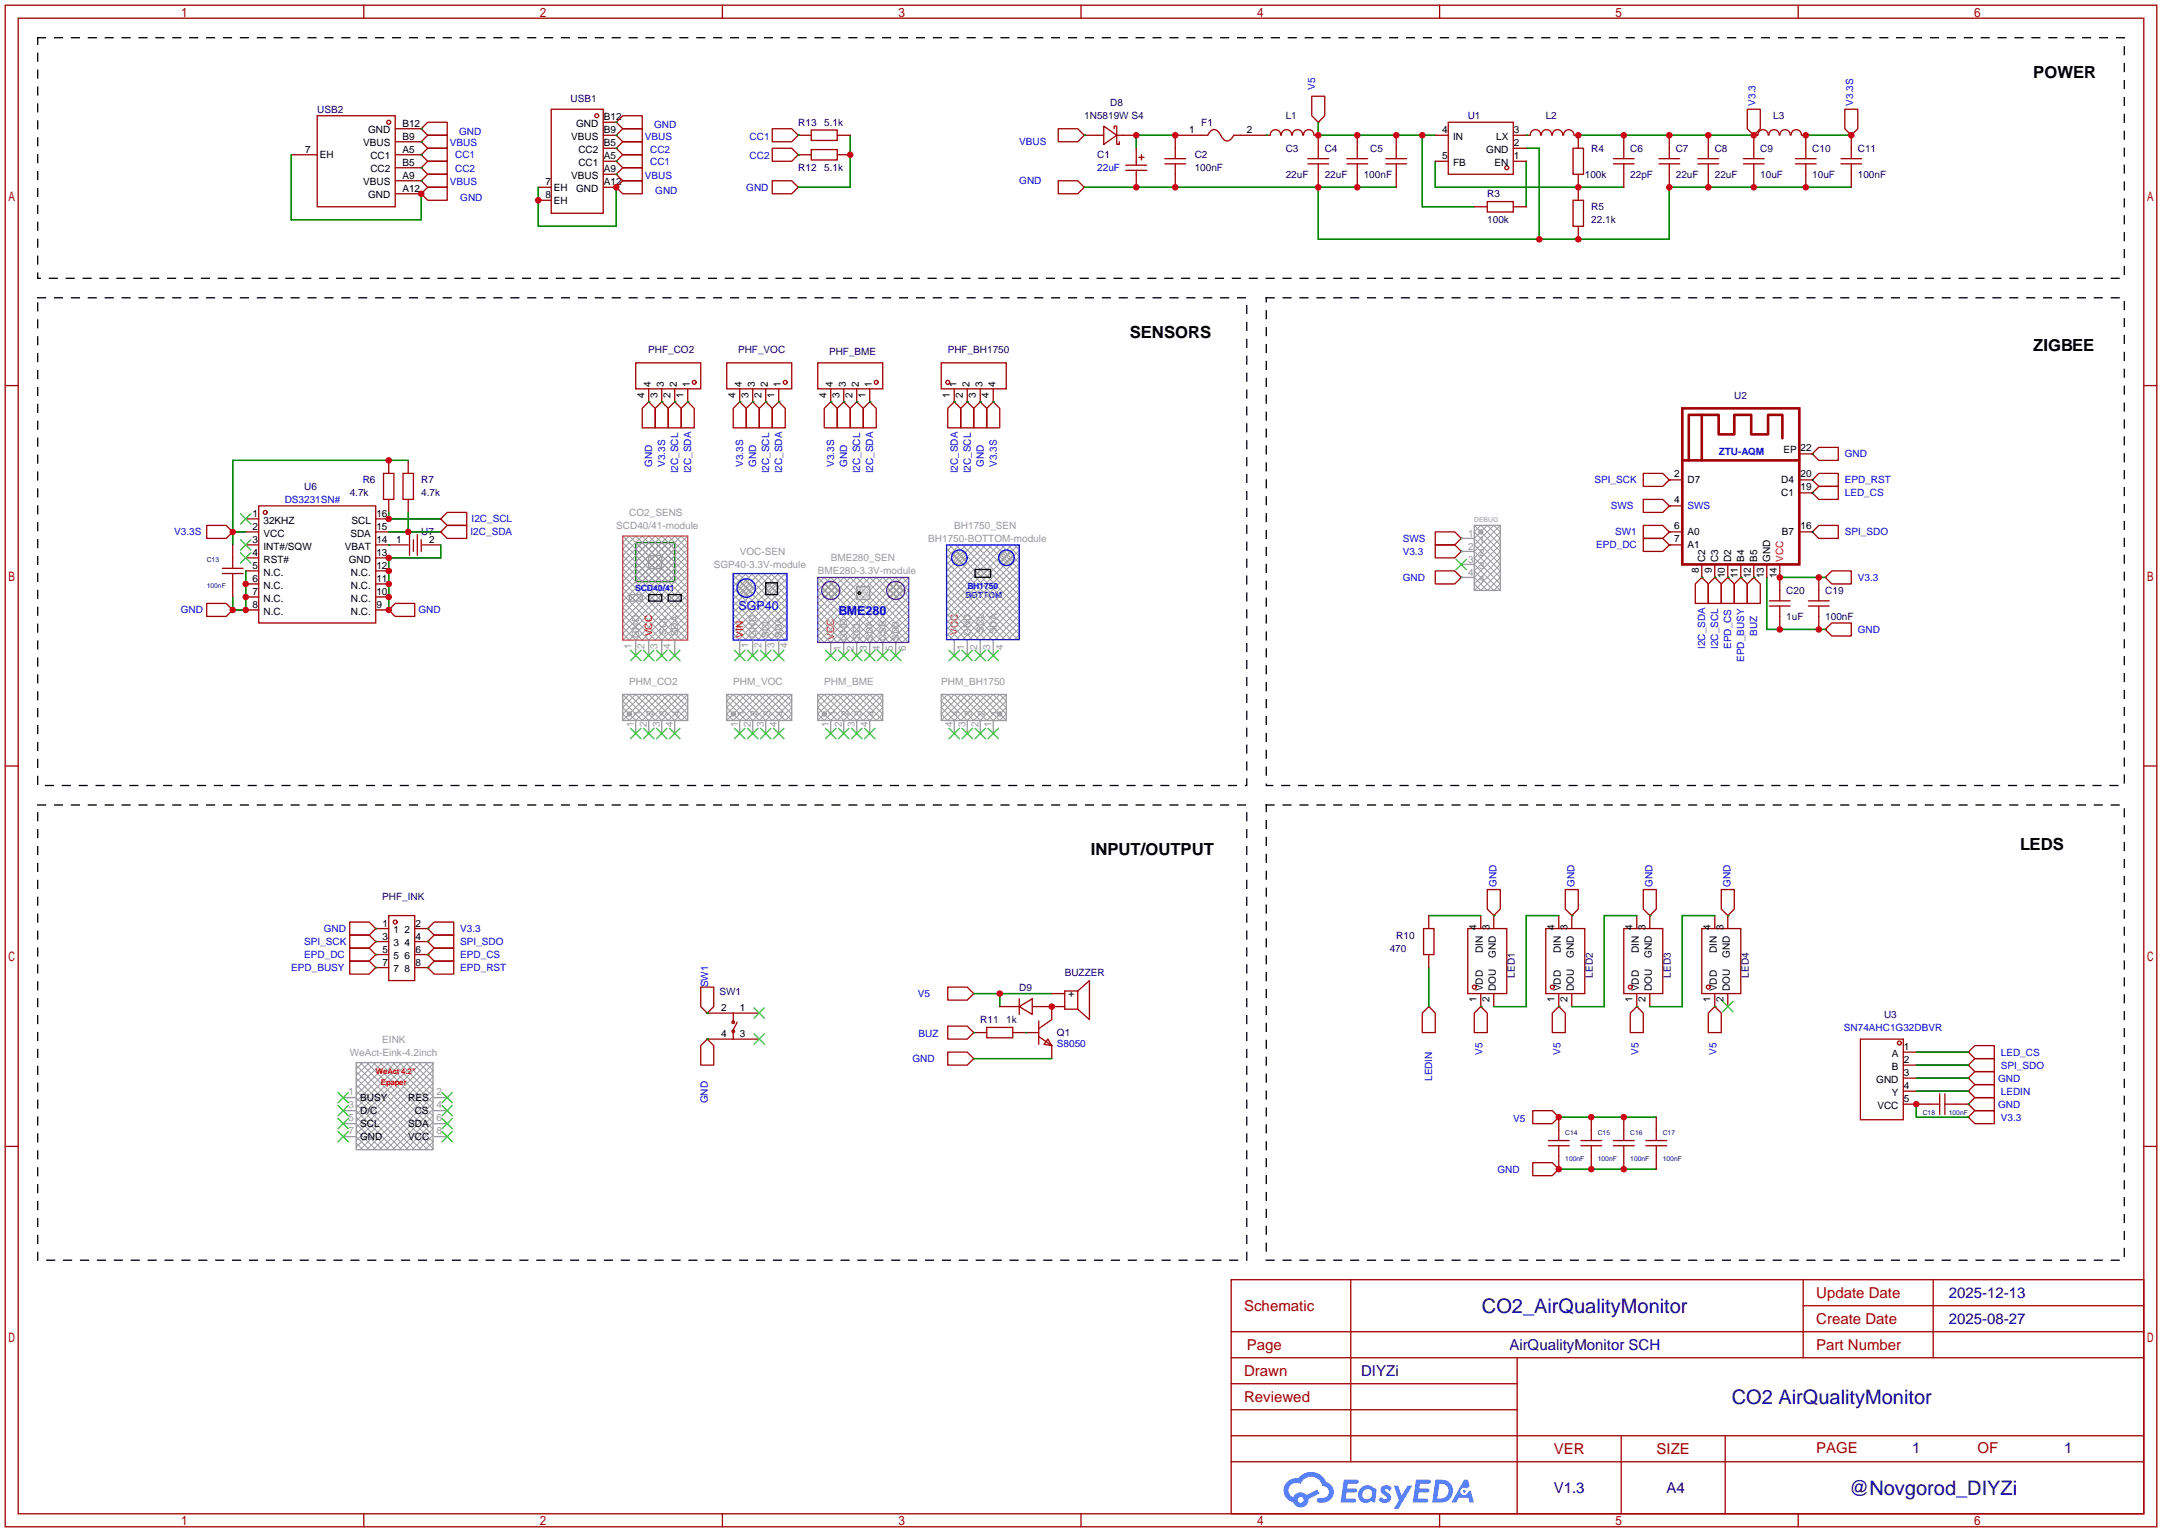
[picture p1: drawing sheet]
<svg xmlns="http://www.w3.org/2000/svg" width="422mm" height="299mm" viewBox="0 0 422 299" stroke-linecap="round" stroke-linejoin="round" font-family="sans-serif">
<defs><g id="words">
<g font-size="3.9" fill="#000080">
<text x="289.5" y="256.4">CO2_AirQualityMonitor</text>
<text x="338.3" y="274.2">CO2 AirQualityMonitor</text>
<text x="361.3" y="291.9">@Novgorod_DIYZi</text>
</g>
<g font-size="3.3">
<text x="397.3" y="15.3">POWER</text>
<text x="220.7" y="66.1">SENSORS</text>
<text x="397.3" y="68.6">ZIGBEE</text>
<text x="213.1" y="167">INPUT/OUTPUT</text>
<text x="394.7" y="166">LEDS</text>
</g>
<g font-size="2.9" fill="#a00000">
<text x="243.1" y="256">Schematic</text>
<text x="354.8" y="253.5">Update Date</text>
<text x="243.6" y="263.7">Page</text>
<text x="354.8" y="258.6">Create Date</text>
<text x="354.8" y="263.7">Part Number</text>
<text x="243.1" y="268.7">Drawn</text>
<text x="243.1" y="273.8">Reviewed</text>
<text x="303.6" y="284">VER</text>
<text x="323.6" y="284">SIZE</text>
<text x="354.8" y="283.7">PAGE</text>
<text x="386.3" y="283.7">OF</text>
</g>
<g font-size="2.9" fill="#000080">
<text x="380.7" y="253.5">2025-12-13</text>
<text x="294.9" y="263.7">AirQualityMonitor SCH</text>
<text x="380.7" y="258.6">2025-08-27</text>
<text x="265.9" y="268.7">DIYZi</text>
<text x="373.6" y="283.7">1</text>
<text x="403.3" y="283.7">1</text>
<text x="303.6" y="291.6">V1.3</text>
<text x="325.6" y="291.6">A4</text>
</g>
<g font-size="2.4" fill="#00f">
<text x="144.3" y="119.2">SGP40</text>
<text x="163.8" y="120.2">BME280</text>
</g>
<g font-size="2" fill="#00f">
<text x="257" y="17.5" transform="rotate(-90 257 17.5)">V5</text>
<text x="343" y="20.6" transform="rotate(-90 343 20.6)">V3.3</text>
<text x="362" y="20.6" transform="rotate(-90 362 20.6)">V3.3S</text>
<text x="87.9" y="28.6">VBUS</text>
<text x="89.7" y="26.3">GND</text>
<text x="126" y="27.3">VBUS</text>
<text x="127" y="29.8">CC2</text>
<text x="127.8" y="25.1">GND</text>
<text x="146.5" y="27.3">CC1</text>
<text x="199.1" y="28.4">VBUS</text>
<text x="88.9" y="30.9">CC1</text>
<text x="88.9" y="33.7">CC2</text>
<text x="126" y="34.9">VBUS</text>
<text x="127" y="32.2">CC1</text>
<text x="146.5" y="31.1">CC2</text>
<text x="199.1" y="36">GND</text>
<text x="214.4" y="33.5">22uF</text>
<text x="87.9" y="36.2">VBUS</text>
<text x="89.9" y="39.2">GND</text>
<text x="128" y="37.9">GND</text>
<text x="145.8" y="37.3">GND</text>
<text x="335.8" y="88.8">ZTU-AQM</text>
<text x="360.4" y="89.3">GND</text>
<text x="127.4" y="91.2" transform="rotate(-90 127.4 91.2)">GND</text>
<text x="130" y="91.2" transform="rotate(-90 130 91.2)">V3.3S</text>
<text x="132.5" y="92.5" transform="rotate(-90 132.5 92.5)">I2C_SCL</text>
<text x="135.1" y="92.5" transform="rotate(-90 135.1 92.5)">I2C_SDA</text>
<text x="145.2" y="91.2" transform="rotate(-90 145.2 91.2)">V3.3S</text>
<text x="147.8" y="91.2" transform="rotate(-90 147.8 91.2)">GND</text>
<text x="150.3" y="92.5" transform="rotate(-90 150.3 92.5)">I2C_SCL</text>
<text x="152.8" y="92.5" transform="rotate(-90 152.8 92.5)">I2C_SDA</text>
<text x="163" y="91.2" transform="rotate(-90 163 91.2)">V3.3S</text>
<text x="165.5" y="91.2" transform="rotate(-90 165.5 91.2)">GND</text>
<text x="168.1" y="92.5" transform="rotate(-90 168.1 92.5)">I2C_SCL</text>
<text x="170.6" y="92.5" transform="rotate(-90 170.6 92.5)">I2C_SDA</text>
<text x="187.1" y="92.5" transform="rotate(-90 187.1 92.5)">I2C_SDA</text>
<text x="189.7" y="92.5" transform="rotate(-90 189.7 92.5)">I2C_SCL</text>
<text x="192.2" y="91.2" transform="rotate(-90 192.2 91.2)">GND</text>
<text x="194.7" y="91.2" transform="rotate(-90 194.7 91.2)">V3.3S</text>
<text x="311.5" y="94.4">SPI_SCK</text>
<text x="360.4" y="94.4">EPD_RST</text>
<text x="55.6" y="98.2">DS3231SN#</text>
<text x="314.7" y="99.5">SWS</text>
<text x="329.7" y="99.5">SWS</text>
<text x="360.4" y="97">LED_CS</text>
<text x="34" y="104.6">V3.3S</text>
<text x="91.9" y="104.6">I2C_SDA</text>
<text x="92.1" y="102">I2C_SCL</text>
<text x="274.1" y="105.8">SWS</text>
<text x="311.9" y="107.1">EPD_DC</text>
<text x="315.6" y="104.6">SW1</text>
<text x="360.4" y="104.6">SPI_SDO</text>
<text x="274.1" y="108.4">V3.3</text>
<text x="274.1" y="113.5">GND</text>
<text x="363" y="113.5">V3.3</text>
<text x="35.3" y="119.8">GND</text>
<text x="81.8" y="119.8">GND</text>
<text x="343.3" y="124.2" transform="rotate(-90 343.3 124.2)">BUZ</text>
<text x="363" y="123.6">GND</text>
<text x="333.2" y="126.7" transform="rotate(-90 333.2 126.7)">I2C_SDA</text>
<text x="335.7" y="126.7" transform="rotate(-90 335.7 126.7)">I2C_SCL</text>
<text x="338.3" y="126.7" transform="rotate(-90 338.3 126.7)">EPD_CS</text>
<text x="340.8" y="129.3" transform="rotate(-90 340.8 129.3)">EPD_BUSY</text>
<text x="292.4" y="173.2" transform="rotate(-90 292.4 173.2)">GND</text>
<text x="307.6" y="173.2" transform="rotate(-90 307.6 173.2)">GND</text>
<text x="322.8" y="173.2" transform="rotate(-90 322.8 173.2)">GND</text>
<text x="338.1" y="173.2" transform="rotate(-90 338.1 173.2)">GND</text>
<text x="59.4" y="184.6">SPI_SCK</text>
<text x="63.2" y="182">GND</text>
<text x="89.9" y="182">V3.3</text>
<text x="89.9" y="184.6">SPI_SDO</text>
<text x="56.9" y="189.7">EPD_BUSY</text>
<text x="59.4" y="187.1">EPD_DC</text>
<text x="89.9" y="187.1">EPD_CS</text>
<text x="89.9" y="189.7">EPD_RST</text>
<text x="138.4" y="192.8" transform="rotate(-90 138.4 192.8)">SW1</text>
<text x="179.3" y="194.7">V5</text>
<text x="179.5" y="202.5">BUZ</text>
<text x="360.3" y="201.4">SN74AHC1G32DBVR</text>
<text x="178.3" y="207.4">GND</text>
<text x="206.5" y="204.6">S8050</text>
<text x="289.7" y="206" transform="rotate(-90 289.7 206)">V5</text>
<text x="304.9" y="206" transform="rotate(-90 304.9 206)">V5</text>
<text x="320.1" y="206" transform="rotate(-90 320.1 206)">V5</text>
<text x="335.4" y="206" transform="rotate(-90 335.4 206)">V5</text>
<text x="390.9" y="206.2">LED_CS</text>
<text x="390.9" y="208.7">SPI_SDO</text>
<text x="138.3" y="215.5" transform="rotate(-90 138.3 215.5)">GND</text>
<text x="279.8" y="211.1" transform="rotate(-90 279.8 211.1)">LEDIN</text>
<text x="390.4" y="211.3">GND</text>
<text x="390.9" y="213.8">LEDIN</text>
<text x="295.7" y="219.1">V5</text>
<text x="390.4" y="216.3">GND</text>
<text x="390.9" y="218.9">V3.3</text>
<text x="292.6" y="229">GND</text>
</g>
<g font-size="2" fill="#000080">
<text x="62" y="22">USB2</text>
<text x="111.5" y="19.8">USB1</text>
<text x="211.8" y="23.3">1N5819W S4</text>
<text x="216.9" y="20.8">D8</text>
<text x="251.2" y="23.3">L1</text>
<text x="286.8" y="23.3">U1</text>
<text x="302" y="23.3">L2</text>
<text x="346.5" y="23.3">L3</text>
<text x="156" y="24.6">R13</text>
<text x="161" y="24.6">5.1k</text>
<text x="234.7" y="24.6">F1</text>
<text x="251.2" y="29.6">C3</text>
<text x="258.8" y="29.6">C4</text>
<text x="267.7" y="29.6">C5</text>
<text x="310.9" y="29.6">R4</text>
<text x="318.5" y="29.6">C6</text>
<text x="327.4" y="29.6">C7</text>
<text x="335" y="29.6">C8</text>
<text x="343.9" y="29.6">C9</text>
<text x="354.1" y="29.6">C10</text>
<text x="363" y="29.6">C11</text>
<text x="156" y="33.5">R12</text>
<text x="161" y="33.5">5.1k</text>
<text x="214.4" y="30.9">C1</text>
<text x="233.4" y="30.9">C2</text>
<text x="233.4" y="33.5">100nF</text>
<text x="251.2" y="34.7">22uF</text>
<text x="258.8" y="34.7">22uF</text>
<text x="266.4" y="34.7">100nF</text>
<text x="309.6" y="34.7">100k</text>
<text x="318.5" y="34.7">22pF</text>
<text x="327.4" y="34.7">22uF</text>
<text x="335" y="34.7">22uF</text>
<text x="343.9" y="34.7">10uF</text>
<text x="354.1" y="34.7">10uF</text>
<text x="363" y="34.7">100nF</text>
<text x="290.6" y="38.5">R3</text>
<text x="310.9" y="41.1">R5</text>
<text x="290.6" y="43.6">100k</text>
<text x="310.9" y="43.6">22.1k</text>
<text x="126.6" y="69">PHF_CO2</text>
<text x="144.2" y="69">PHF_VOC</text>
<text x="162" y="69.3">PHF_BME</text>
<text x="185.2" y="69">PHF_BH1750</text>
<text x="338.8" y="77.9">U2</text>
<text x="59.4" y="95.7">U6</text>
<text x="70.9" y="94.4">R6</text>
<text x="82.3" y="94.4">R7</text>
<text x="68.3" y="97">4.7k</text>
<text x="82.3" y="97">4.7k</text>
<text x="82.3" y="104.6">U7</text>
<text x="349" y="116">C20</text>
<text x="356.6" y="116">C19</text>
<text x="349" y="121.1">1uF</text>
<text x="356.6" y="121.1">100nF</text>
<text x="74.7" y="175.7">PHF_INK</text>
<text x="271.5" y="185.9">470</text>
<text x="272.8" y="183.3">R10</text>
<text x="208" y="190.7">BUZZER</text>
<text x="296" y="191" transform="rotate(-90 296 191)">LED1</text>
<text x="311.2" y="191" transform="rotate(-90 311.2 191)">LED2</text>
<text x="326.5" y="191" transform="rotate(-90 326.5 191)">LED3</text>
<text x="341.7" y="191" transform="rotate(-90 341.7 191)">LED4</text>
<text x="140.6" y="194.2">SW1</text>
<text x="199.1" y="193.5">D9</text>
<text x="191.5" y="199.8">R11</text>
<text x="196.6" y="199.8">1k</text>
<text x="206.5" y="202.3">Q1</text>
<text x="368.1" y="198.9">U3</text>
</g>
<g font-size="2">
<text x="118" y="23.5">B12</text>
<text x="59.6" y="29.9">7</text>
<text x="71" y="28.6">VBUS</text>
<text x="71.9" y="26.1">GND</text>
<text x="78.6" y="29.9">A5</text>
<text x="78.6" y="27.3">B9</text>
<text x="78.6" y="24.8">B12</text>
<text x="111.6" y="27.3">VBUS</text>
<text x="112.6" y="24.8">GND</text>
<text x="113" y="29.9">CC2</text>
<text x="118" y="26.1">B9</text>
<text x="118" y="28.6">B5</text>
<text x="232.3" y="26.1">1</text>
<text x="243.6" y="26.1">2</text>
<text x="281.7" y="26.1">4</text>
<text x="283.9" y="27.3">IN</text>
<text x="290.4" y="29.9">GND</text>
<text x="292.3" y="27.3">LX</text>
<text x="295.8" y="28.6">2</text>
<text x="295.8" y="26.1">3</text>
<text x="62.5" y="30.9">EH</text>
<text x="72.4" y="31.1">CC1</text>
<text x="72.4" y="33.7">CC2</text>
<text x="78.6" y="35">A9</text>
<text x="78.6" y="32.4">B5</text>
<text x="111.6" y="35">VBUS</text>
<text x="113" y="32.4">CC1</text>
<text x="118" y="31.1">A5</text>
<text x="118" y="33.7">A9</text>
<text x="281.7" y="31.1">5</text>
<text x="283.9" y="32.4">FB</text>
<text x="292" y="32.4">EN</text>
<text x="295.8" y="31.1">1</text>
<text x="71" y="36.2">VBUS</text>
<text x="71.9" y="38.8">GND</text>
<text x="78.6" y="37.5">A12</text>
<text x="106.6" y="36.2">7</text>
<text x="106.6" y="38.8">8</text>
<text x="108.2" y="37.2">EH</text>
<text x="108.2" y="39.8">EH</text>
<text x="112.6" y="37.5">GND</text>
<text x="118" y="36.2">A12</text>
<text x="125.9" y="77.6" transform="rotate(-90 125.9 77.6)">4</text>
<text x="127.2" y="75.5" transform="rotate(-90 127.2 75.5)">4</text>
<text x="128.4" y="77.6" transform="rotate(-90 128.4 77.6)">3</text>
<text x="129.7" y="75.5" transform="rotate(-90 129.7 75.5)">3</text>
<text x="131" y="77.6" transform="rotate(-90 131 77.6)">2</text>
<text x="132.3" y="75.5" transform="rotate(-90 132.3 75.5)">2</text>
<text x="133.5" y="77.6" transform="rotate(-90 133.5 77.6)">1</text>
<text x="134.8" y="75.5" transform="rotate(-90 134.8 75.5)">1</text>
<text x="143.7" y="77.6" transform="rotate(-90 143.7 77.6)">4</text>
<text x="145" y="75.5" transform="rotate(-90 145 75.5)">4</text>
<text x="146.2" y="77.6" transform="rotate(-90 146.2 77.6)">3</text>
<text x="147.5" y="75.5" transform="rotate(-90 147.5 75.5)">3</text>
<text x="148.8" y="77.6" transform="rotate(-90 148.8 77.6)">2</text>
<text x="150" y="75.5" transform="rotate(-90 150 75.5)">2</text>
<text x="151.3" y="77.6" transform="rotate(-90 151.3 77.6)">1</text>
<text x="152.6" y="75.5" transform="rotate(-90 152.6 75.5)">1</text>
<text x="161.5" y="77.6" transform="rotate(-90 161.5 77.6)">4</text>
<text x="162.7" y="75.5" transform="rotate(-90 162.7 75.5)">4</text>
<text x="164" y="77.6" transform="rotate(-90 164 77.6)">3</text>
<text x="165.3" y="75.5" transform="rotate(-90 165.3 75.5)">3</text>
<text x="166.5" y="77.6" transform="rotate(-90 166.5 77.6)">2</text>
<text x="167.8" y="75.5" transform="rotate(-90 167.8 75.5)">2</text>
<text x="169.1" y="77.6" transform="rotate(-90 169.1 77.6)">1</text>
<text x="170.4" y="75.5" transform="rotate(-90 170.4 75.5)">1</text>
<text x="185.6" y="77.6" transform="rotate(-90 185.6 77.6)">1</text>
<text x="186.9" y="75.5" transform="rotate(-90 186.9 75.5)">1</text>
<text x="188.1" y="77.6" transform="rotate(-90 188.1 77.6)">2</text>
<text x="189.4" y="75.5" transform="rotate(-90 189.4 75.5)">2</text>
<text x="190.7" y="77.6" transform="rotate(-90 190.7 77.6)">3</text>
<text x="191.9" y="75.5" transform="rotate(-90 191.9 75.5)">3</text>
<text x="193.2" y="77.6" transform="rotate(-90 193.2 77.6)">4</text>
<text x="194.5" y="75.5" transform="rotate(-90 194.5 75.5)">4</text>
<text x="348.4" y="88.6">EP</text>
<text x="351.8" y="88.1">22</text>
<text x="327.1" y="93.1">2</text>
<text x="329.7" y="94.4">D7</text>
<text x="348" y="94.4">D4</text>
<text x="351.8" y="95.7">19</text>
<text x="351.8" y="93.1">20</text>
<text x="49.3" y="101">1</text>
<text x="73.5" y="101">16</text>
<text x="327.1" y="98.2">4</text>
<text x="348" y="97">C1</text>
<text x="49.3" y="106.1">3</text>
<text x="49.3" y="103.5">2</text>
<text x="51.5" y="107.3">INT#/SQW</text>
<text x="51.5" y="104.8">VCC</text>
<text x="51.5" y="102.3">32KHZ</text>
<text x="67.4" y="107.3">VBAT</text>
<text x="68.4" y="104.8">SDA</text>
<text x="68.7" y="102.3">SCL</text>
<text x="73.5" y="103.5">15</text>
<text x="73.5" y="106.1">14</text>
<text x="77.4" y="106.1">1</text>
<text x="83.8" y="106.1">2</text>
<text x="327.1" y="103.3">6</text>
<text x="327.1" y="105.8">7</text>
<text x="329.7" y="104.6">A0</text>
<text x="329.7" y="107.1">A1</text>
<text x="348.1" y="104.6">B7</text>
<text x="351.8" y="103.3">16</text>
<text x="49.3" y="113.7">6</text>
<text x="49.3" y="111.2">5</text>
<text x="49.3" y="108.6">4</text>
<text x="51.5" y="112.4">N.C.</text>
<text x="51.5" y="109.9">RST#</text>
<text x="68.1" y="109.9">GND</text>
<text x="68.6" y="112.4">N.C.</text>
<text x="73.5" y="108.6">13</text>
<text x="73.5" y="111.2">12</text>
<text x="73.5" y="113.7">11</text>
<text x="331.9" y="111.8" transform="rotate(-90 331.9 111.8)">8</text>
<text x="333.2" y="109.7" transform="rotate(-90 333.2 109.7)">C2</text>
<text x="334.4" y="111.8" transform="rotate(-90 334.4 111.8)">9</text>
<text x="335.7" y="109.7" transform="rotate(-90 335.7 109.7)">C3</text>
<text x="337" y="112.9" transform="rotate(-90 337 112.9)">10</text>
<text x="338.3" y="109.7" transform="rotate(-90 338.3 109.7)">D2</text>
<text x="339.5" y="112.9" transform="rotate(-90 339.5 112.9)">11</text>
<text x="340.8" y="109.7" transform="rotate(-90 340.8 109.7)">B4</text>
<text x="342.1" y="112.9" transform="rotate(-90 342.1 112.9)">12</text>
<text x="343.3" y="109.7" transform="rotate(-90 343.3 109.7)">B5</text>
<text x="344.6" y="112.9" transform="rotate(-90 344.6 112.9)">13</text>
<text x="345.9" y="109.7" transform="rotate(-90 345.9 109.7)">GND</text>
<text x="347.1" y="112.9" transform="rotate(-90 347.1 112.9)">14</text>
<text x="49.3" y="118.8">8</text>
<text x="49.3" y="116.2">7</text>
<text x="51.5" y="117.5">N.C.</text>
<text x="51.5" y="115">N.C.</text>
<text x="68.6" y="115">N.C.</text>
<text x="68.6" y="117.5">N.C.</text>
<text x="73.5" y="116.2">10</text>
<text x="73.5" y="118.8">9</text>
<text x="51.5" y="120">N.C.</text>
<text x="68.6" y="120">N.C.</text>
<text x="74.7" y="181">1</text>
<text x="74.7" y="183.5">3</text>
<text x="76.9" y="182.3">1</text>
<text x="76.9" y="184.8">3</text>
<text x="79" y="184.8">4</text>
<text x="79" y="182.3">2</text>
<text x="81.2" y="183.5">4</text>
<text x="81.2" y="181">2</text>
<text x="288.5" y="181.7" transform="rotate(-90 288.5 181.7)">4</text>
<text x="291" y="181.7" transform="rotate(-90 291 181.7)">3</text>
<text x="303.7" y="181.7" transform="rotate(-90 303.7 181.7)">4</text>
<text x="306.2" y="181.7" transform="rotate(-90 306.2 181.7)">3</text>
<text x="318.9" y="181.7" transform="rotate(-90 318.9 181.7)">4</text>
<text x="321.5" y="181.7" transform="rotate(-90 321.5 181.7)">3</text>
<text x="334.2" y="181.7" transform="rotate(-90 334.2 181.7)">4</text>
<text x="336.7" y="181.7" transform="rotate(-90 336.7 181.7)">3</text>
<text x="74.7" y="186.1">5</text>
<text x="74.7" y="188.6">7</text>
<text x="76.9" y="187.4">5</text>
<text x="76.9" y="189.9">7</text>
<text x="79" y="189.9">8</text>
<text x="79" y="187.4">6</text>
<text x="81.2" y="188.6">8</text>
<text x="81.2" y="186.1">6</text>
<text x="289.7" y="186.1" transform="rotate(-90 289.7 186.1)">DIN</text>
<text x="292.3" y="187.1" transform="rotate(-90 292.3 187.1)">GND</text>
<text x="305" y="186.1" transform="rotate(-90 305 186.1)">DIN</text>
<text x="307.5" y="187.1" transform="rotate(-90 307.5 187.1)">GND</text>
<text x="320.2" y="186.1" transform="rotate(-90 320.2 186.1)">DIN</text>
<text x="322.8" y="187.1" transform="rotate(-90 322.8 187.1)">GND</text>
<text x="335.5" y="186.1" transform="rotate(-90 335.5 186.1)">DIN</text>
<text x="338" y="187.1" transform="rotate(-90 338 187.1)">GND</text>
<text x="140.9" y="197.5">2</text>
<text x="144.5" y="197.5">1</text>
<text x="208.8" y="194.7">+</text>
<text x="288.5" y="195.8" transform="rotate(-90 288.5 195.8)">1</text>
<text x="289.7" y="193.6" transform="rotate(-90 289.7 193.6)">VDD</text>
<text x="291" y="195.8" transform="rotate(-90 291 195.8)">2</text>
<text x="292.3" y="193.6" transform="rotate(-90 292.3 193.6)">DOU</text>
<text x="303.7" y="195.8" transform="rotate(-90 303.7 195.8)">1</text>
<text x="305" y="193.6" transform="rotate(-90 305 193.6)">VDD</text>
<text x="306.2" y="195.8" transform="rotate(-90 306.2 195.8)">2</text>
<text x="307.5" y="193.6" transform="rotate(-90 307.5 193.6)">DOU</text>
<text x="318.9" y="195.8" transform="rotate(-90 318.9 195.8)">1</text>
<text x="320.2" y="193.6" transform="rotate(-90 320.2 193.6)">VDD</text>
<text x="321.5" y="195.8" transform="rotate(-90 321.5 195.8)">2</text>
<text x="322.8" y="193.6" transform="rotate(-90 322.8 193.6)">DOU</text>
<text x="334.2" y="195.8" transform="rotate(-90 334.2 195.8)">1</text>
<text x="335.5" y="193.6" transform="rotate(-90 335.5 193.6)">VDD</text>
<text x="336.7" y="195.8" transform="rotate(-90 336.7 195.8)">2</text>
<text x="338" y="193.6" transform="rotate(-90 338 193.6)">DOU</text>
<text x="140.9" y="202.6">4</text>
<text x="144.5" y="202.6">3</text>
<text x="369.6" y="206.4">A</text>
<text x="369.6" y="208.9">B</text>
<text x="372" y="205.1">1</text>
<text x="372" y="207.7">2</text>
<text x="70.4" y="215.1">BUSY</text>
<text x="79.8" y="215.1">RES</text>
<text x="366.6" y="211.5">GND</text>
<text x="369.6" y="214">Y</text>
<text x="372" y="210.2">3</text>
<text x="372" y="212.8">4</text>
<text x="372" y="215.3">5</text>
<text x="70.4" y="217.6">D/C</text>
<text x="70.4" y="220.1">SCL</text>
<text x="79.8" y="220.1">SDA</text>
<text x="81" y="217.6">CS</text>
<text x="366.8" y="216.6">VCC</text>
<text x="70.4" y="222.7">GND</text>
<text x="79.8" y="222.7">VCC</text>
</g>
<g font-size="2" fill="#999">
<text x="122.9" y="100.8">CO2_SENS</text>
<text x="120.4" y="103.3">SCD40/41-module</text>
<text x="181.4" y="105.8">BH1750-BOTTOM-module</text>
<text x="186.4" y="103.3">BH1750_SEN</text>
<text x="286.8" y="104.8">1</text>
<text x="286.8" y="107.3">2</text>
<text x="289" y="106.1">1</text>
<text x="139.4" y="110.9">SGP40-3.3V-module</text>
<text x="144.5" y="108.4">VOC-SEN</text>
<text x="159.8" y="112.2">BME280-3.3V-module</text>
<text x="162.3" y="109.7">BME280_SEN</text>
<text x="286.8" y="109.9">3</text>
<text x="286.8" y="112.4">4</text>
<text x="289" y="108.6">2</text>
<text x="289" y="111.2">3</text>
<text x="289" y="113.7">4</text>
<text x="124.9" y="124.5" transform="rotate(-90 124.9 124.5)">GND</text>
<text x="130.2" y="124" transform="rotate(-90 130.2 124)">SCL</text>
<text x="132.5" y="124.3" transform="rotate(-90 132.5 124.3)">SDA</text>
<text x="147.8" y="124.5" transform="rotate(-90 147.8 124.5)">GND</text>
<text x="150.3" y="124.5" transform="rotate(-90 150.3 124.5)">SCL</text>
<text x="152.8" y="124.5" transform="rotate(-90 152.8 124.5)">SDA</text>
<text x="165.5" y="125.2" transform="rotate(-90 165.5 125.2)">GND</text>
<text x="168.1" y="125" transform="rotate(-90 168.1 125)">SCL</text>
<text x="170.6" y="125.2" transform="rotate(-90 170.6 125.2)">SDA</text>
<text x="173.2" y="125.2" transform="rotate(-90 173.2 125.2)">CSB</text>
<text x="175.7" y="125.2" transform="rotate(-90 175.7 125.2)">SD0</text>
<text x="189.7" y="124.2" transform="rotate(-90 189.7 124.2)">GND</text>
<text x="192.2" y="123.7" transform="rotate(-90 192.2 123.7)">SCL</text>
<text x="194.7" y="123.9" transform="rotate(-90 194.7 123.9)">SDA</text>
<text x="123.4" y="126.8" transform="rotate(-90 123.4 126.8)">1</text>
<text x="125.9" y="126.8" transform="rotate(-90 125.9 126.8)">2</text>
<text x="128.4" y="126.8" transform="rotate(-90 128.4 126.8)">3</text>
<text x="131" y="126.8" transform="rotate(-90 131 126.8)">4</text>
<text x="146.2" y="126.6" transform="rotate(-90 146.2 126.6)">1</text>
<text x="148.8" y="126.6" transform="rotate(-90 148.8 126.6)">2</text>
<text x="151.3" y="126.6" transform="rotate(-90 151.3 126.6)">3</text>
<text x="153.8" y="126.6" transform="rotate(-90 153.8 126.6)">4</text>
<text x="164.3" y="127.1" transform="rotate(-90 164.3 127.1)">1</text>
<text x="166.8" y="127.1" transform="rotate(-90 166.8 127.1)">2</text>
<text x="169.3" y="127.1" transform="rotate(-90 169.3 127.1)">3</text>
<text x="171.9" y="127.1" transform="rotate(-90 171.9 127.1)">4</text>
<text x="174.4" y="127.1" transform="rotate(-90 174.4 127.1)">5</text>
<text x="177" y="127.1" transform="rotate(-90 177 127.1)">6</text>
<text x="188.4" y="127" transform="rotate(-90 188.4 127)">1</text>
<text x="190.9" y="127" transform="rotate(-90 190.9 127)">2</text>
<text x="193.5" y="127" transform="rotate(-90 193.5 127)">3</text>
<text x="196" y="127" transform="rotate(-90 196 127)">4</text>
<text x="122.9" y="133.8">PHM_CO2</text>
<text x="143.3" y="133.8">PHM_VOC</text>
<text x="161" y="133.8">PHM_BME</text>
<text x="183.9" y="133.8">PHM_BH1750</text>
<text x="123.9" y="141.9" transform="rotate(-90 123.9 141.9)">1</text>
<text x="125.1" y="139.8" transform="rotate(-90 125.1 139.8)">1</text>
<text x="126.4" y="141.9" transform="rotate(-90 126.4 141.9)">2</text>
<text x="127.7" y="139.8" transform="rotate(-90 127.7 139.8)">2</text>
<text x="128.9" y="141.9" transform="rotate(-90 128.9 141.9)">3</text>
<text x="130.2" y="139.8" transform="rotate(-90 130.2 139.8)">3</text>
<text x="131.5" y="141.9" transform="rotate(-90 131.5 141.9)">4</text>
<text x="132.7" y="139.8" transform="rotate(-90 132.7 139.8)">4</text>
<text x="144.2" y="141.9" transform="rotate(-90 144.2 141.9)">1</text>
<text x="145.4" y="139.8" transform="rotate(-90 145.4 139.8)">1</text>
<text x="146.7" y="141.9" transform="rotate(-90 146.7 141.9)">2</text>
<text x="148" y="139.8" transform="rotate(-90 148 139.8)">2</text>
<text x="149.3" y="141.9" transform="rotate(-90 149.3 141.9)">3</text>
<text x="150.5" y="139.8" transform="rotate(-90 150.5 139.8)">3</text>
<text x="151.8" y="141.9" transform="rotate(-90 151.8 141.9)">4</text>
<text x="153.1" y="139.8" transform="rotate(-90 153.1 139.8)">4</text>
<text x="162" y="141.9" transform="rotate(-90 162 141.9)">1</text>
<text x="163.2" y="139.8" transform="rotate(-90 163.2 139.8)">1</text>
<text x="164.5" y="141.9" transform="rotate(-90 164.5 141.9)">2</text>
<text x="165.8" y="139.8" transform="rotate(-90 165.8 139.8)">2</text>
<text x="167" y="141.9" transform="rotate(-90 167 141.9)">3</text>
<text x="168.3" y="139.8" transform="rotate(-90 168.3 139.8)">3</text>
<text x="169.6" y="141.9" transform="rotate(-90 169.6 141.9)">4</text>
<text x="170.8" y="139.8" transform="rotate(-90 170.8 139.8)">4</text>
<text x="186.1" y="141.9" transform="rotate(-90 186.1 141.9)">4</text>
<text x="187.4" y="139.8" transform="rotate(-90 187.4 139.8)">4</text>
<text x="188.6" y="141.9" transform="rotate(-90 188.6 141.9)">3</text>
<text x="189.9" y="139.8" transform="rotate(-90 189.9 139.8)">3</text>
<text x="191.2" y="141.9" transform="rotate(-90 191.2 141.9)">2</text>
<text x="192.4" y="139.8" transform="rotate(-90 192.4 139.8)">2</text>
<text x="193.7" y="141.9" transform="rotate(-90 193.7 141.9)">1</text>
<text x="195" y="139.8" transform="rotate(-90 195 139.8)">1</text>
<text x="74.7" y="203.6">EINK</text>
<text x="68.3" y="206.2">WeAct-Eink-4.2inch</text>
<text x="68.1" y="213.8">1</text>
<text x="85.3" y="213.8">2</text>
<text x="68.1" y="216.3">3</text>
<text x="68.1" y="218.9">5</text>
<text x="68.1" y="221.4">7</text>
<text x="85.3" y="216.3">4</text>
<text x="85.3" y="218.9">6</text>
<text x="85.3" y="221.4">8</text>
</g>
<g font-size="2" fill="#f00">
<text x="348.4" y="109.7" transform="rotate(-90 348.4 109.7)">VCC</text>
<text x="127.4" y="124.3" transform="rotate(-90 127.4 124.3)">VCC</text>
<text x="145.2" y="124.5" transform="rotate(-90 145.2 124.5)">VIN</text>
<text x="163" y="125" transform="rotate(-90 163 125)">VCC</text>
<text x="187.1" y="124" transform="rotate(-90 187.1 124)">VCC</text>
</g>
<g font-size="1.7" fill="#00f">
<text x="124.1" y="115.4">SCD40/41</text>
<text x="188.6" y="116.8">BOTTOM</text>
<text x="189" y="115">BH1750</text>
</g>
<g font-size="1.5" fill="#f00">
<text x="73.4" y="209.8">WeAct 4.2&quot;</text>
<text x="74.4" y="211.9">Epaper</text>
</g>
<text font-size="1.3" fill="#999" x="288" y="102">DEBUG</text>
<g font-size="1.3" fill="#000080">
<text x="40.4" y="109.8">C13</text>
<text x="40.4" y="114.9">100nF</text>
<text x="305.8" y="221.6">C14</text>
<text x="312.2" y="221.6">C15</text>
<text x="318.5" y="221.6">C16</text>
<text x="324.9" y="221.6">C17</text>
<text x="375.7" y="217.8">C18</text>
<text x="380.7" y="217.8">100nF</text>
<text x="305.8" y="226.7">100nF</text>
<text x="312.2" y="226.7">100nF</text>
<text x="318.5" y="226.7">100nF</text>
<text x="324.9" y="226.7">100nF</text>
</g>
</g></defs>
<g fill="none" stroke="#a10000" stroke-width=".25">
<path d="M1 1h420.4v297.2h-420.4zM3.6 3.6h415.2v292.1h-415.2zM71.1 1v2.6M141.1 1v2.6M211.2 1v2.6M281.3 1v2.6M351.3 1v2.6M1 75.3h2.6M418.8 75.3h2.6M1 149.6h2.6M418.8 149.6h2.6M1 223.9h2.6"/>
<path d="M418.8 223.9h2.6M240.5 249.9h178.3v45.8h-178.3zM263.9 249.9v35.6M352.3 249.9v15.3M352.3 255h66.5M377.7 249.9v15.3M240.5 270.3h55.9M240.5 265.2h178.3M240.5 275.3h55.9M240.5 260.1h178.3M296.4 265.2v30.5M71.1 295.7v2.5"/>
<path d="M141.1 295.7v2.5M211.2 295.7v2.5M240.5 285.5h178.3M240.5 280.4h178.3M281.3 295.7v2.5M316.7 280.4v15.3M337.1 280.4v15.3M351.3 295.7v2.5"/>
</g>
<g fill="#5487ff">
<path d="M270.1 290.3a1.3 1.3 0 0 1 1.8 .3l-.4 .6a.54 .54 0 0 0-.9-.2l.1 .2a1.58 1.58 0 0 1 1.1 1.6 1.43 1.43 0 0 1-2.5 .1l.5-.6a.64 .64 0 0 0 .5 .5 .64 .64 0 0 0 .7-.3l-.2-.2a1.35 1.35 0 0 1-.9-1.8z"/>
<path d="M272.3 290.2h.9l.6 1.9 1.2-1.9h.9l-2.7 4.5h-.9l1-1.7z"/>
<path d="M262.6 289h1.6a1.31 1.31 0 0 1 1.2 .2 .4 .4 0 0 1-.3 .6h-1.8l-.1 .9h1.6a.4 .4 0 0 1 .4 .4 .4 .4 0 0 1-.4 .4h-1.7l-.2 1.2h.8a1.23 1.23 0 0 1 1.2 .2 .39 .39 0 0 1-.4 .6h-2.6z"/>
<path d="M276.7 289h1.6a1.32 1.32 0 0 1 1.2 .2 .39 .39 0 0 1-.3 .6h-1.8l-.1 .9h1.6a.4 .4 0 0 1 .4 .4 .4 .4 0 0 1-.4 .4h-1.7l-.2 1.2h.8a1.23 1.23 0 0 1 1.2 .2 .39 .39 0 0 1-.3 .6h-2.7z"/>
<path d="M286.1 289h.7l.3 1.3-.6 .4a.75 .75 0 0 0-1.1 .3 .75 .75 0 0 0 .5 1 .75 .75 0 0 0 .9-.6l.5-.3 .7 2.4h-.9l-.2-1h-1.9l-.5 1h-1z"/>
<path d="M280.5 289l-.7 4.5h1.5a2.27 2.27 0 0 0 2.6-2.3 2.27 2.27 0 0 0-2.7-2.2zM281.2 289.8a1.5 1.5 0 0 1 1.8 1.5 1.5 1.5 0 0 1-1.9 1.4h-.3z"/>
<path d="M265.9 290.6a1.6 1.6 0 0 0-.3 2.3 1.6 1.6 0 0 0 2.3 .2l.8 .4 .3-2.5-.2-.3h-.5a1.58 1.58 0 0 0-2.4-.1zM266.5 291.1a.99 .99 0 0 1 1.6 .3 .99 .99 0 0 1-.9 1.4 .94 .94 0 0 1-1-.5 .94 .94 0 0 1 .3-1.2z"/>
<path d="M251.5 289.4a2.37 2.37 0 0 0 1.2 4 1.54 1.54 0 0 0 1.7 1 1.54 1.54 0 0 0 1.2-1.6l2.2-1.1-.5-.8-2 1.1a1.57 1.57 0 0 0-2.6 .4 1.5 1.5 0 0 1-.8-2.1 1.5 1.5 0 0 1 2.2-.5 2.23 2.23 0 0 1 2.3-1.4 2.23 2.23 0 0 1 2 1.8 1.16 1.16 0 0 1 1.2 1.1 1.16 1.16 0 0 1-1.1 1.3h-.7a.47 .47 0 0 0-.5 .3 .47 .47 0 0 0 .4 .6 2.17 2.17 0 0 0 2.5-1 2.17 2.17 0 0 0-.3-2.7l-.8-.4a3.2 3.2 0 0 0-5.5-.7l-1.1 .1zM253.5 292.9a.6 .6 0 0 1 1.2 0 .6 .6 0 0 1-1.2 0z"/>
<circle cx="286.1" cy="291.3" r=".28"/>
</g>
<g fill="none" stroke="#a10000" stroke-width=".25">
<path d="M256.3 18.8h2.5v3.8l-1.2 1.3-1.3-1.3zM56.9 30.2h5.1M62 22.6h15.2v17.8h-15.2zM77.2 30.2h5.1M77.2 37.8h5.1M77.2 35.3h5.1M77.2 32.8h5.1M77.2 27.7h5.1M77.2 25.1h5.1M82.3 37.8l1.3-1.2h3.8v2.5h-3.8zM82.3 37.8h.1M82.3 25.1l1.3-1.2h3.8v2.5h-3.8z"/>
<path d="M82.3 25.1h.1M82.3 27.7h.1M82.3 35.3l1.3-1.3h3.8v2.6h-3.8zM82.3 35.3h.1M82.3 30.2h.1M82.3 32.8l1.3-1.3h3.8v2.5h-3.8zM82.3 32.8h.1M83.6 26.4h3.8v2.6h-3.8l-1.3-1.3zM83.6 29h3.8v2.5h-3.8l-1.3-1.3zM105.2 36.6h2.5M105.2 39.1h2.5M107.7 21.3h10.2v20.4h-10.2z"/>
<path d="M117.9 23.9h2.5M117.9 26.4h2.5M117.9 29h2.5M117.9 31.5h2.5M117.9 34h2.5M117.9 36.6h2.5M120.4 36.6h.1M120.4 23.9h.1M120.4 26.4l1.3-1.3h3.8v2.6h-3.8zM120.4 26.4h.1M120.4 29l1.3-1.3h3.8v2.5h-3.8zM120.4 29h.1"/>
<path d="M120.4 31.5l1.3-1.3h3.8v2.6h-3.8zM120.4 31.5h.1M120.4 34h.1M121.7 35.3h3.8v2.5h-3.8l-1.3-1.2zM121.7 22.6h3.8v2.5h-3.8l-1.3-1.2zM121.7 32.8h3.8v2.5h-3.8l-1.3-1.3zM150.9 29h3.8l1.3 1.2-1.3 1.3h-3.8zM150.9 25.1h3.8l1.3 1.3-1.3 1.3h-3.8zM150.9 35.3h3.8l1.3 1.3-1.3 1.2h-3.8zM156 30.2h.1M156 26.4h.1M156 36.6h.1"/>
<path d="M156 26.4h2.5M156 30.2h2.5M158.5 29.2h5.1v2h-5.1zM158.5 25.4h5.1v2h-5.1zM163.6 26.4h2.5M163.6 30.2h2.5M206.8 25.1h3.8l1.2 1.3-1.2 1.3h-3.8zM206.8 35.3h3.8l1.2 1.3-1.2 1.2h-3.8zM211.8 26.4h.1M211.8 36.6h.1M211.8 26.4h3.8M215.6 24.6l2.6 1.8-2.6 1.8z"/>
<path d="M217.7 25.1v-.5h.5v3.6h.5v-.5M218.2 26.4h3.8M220 32.3h4M220 33.3h4M222 29v3.3M222 33.3v3.3M222.5 30.7h1M223 30.2v1M227.6 31h4M227.6 32h4M229.6 32v4.6M250.2 26.4a1.03 1.03 0 0 0-1-1.1 1.03 1.03 0 0 0-1 1.1h-7.2l-.2 .4a1.14 1.14 0 0 1-1.8 .3l-.7-1a1.14 1.14 0 0 0-1.9-.4l-.4 .7h-6.4v4.6"/>
<path d="M250.3 26.4a1.01 1.01 0 0 1 1.1-1.1 1.01 1.01 0 0 1 1 1.1M252.5 26.4a1.01 1.01 0 0 1 1-1.1 1.01 1.01 0 0 1 1 1.1M254.7 26.4a1.01 1.01 0 0 1 1-1.1 1.01 1.01 0 0 1 1 1.1M255.5 31h4.1M255.5 32h4.1M256.8 26.4h.8v4.6M257.6 23.9h.1M257.6 32v4.6M263.1 31h4.1M263.1 32h4.1M265.2 26.4v4.6M265.2 32v4.6"/>
<path d="M270.8 31h4M270.8 32h4M272.8 26.4v4.6M272.8 32v4.6M280.4 26.4h2.6M280.4 31.5h2.6M283 23.9h12.7v10.1h-12.7zM290.6 39.4h5.1v2h-5.1zM295.7 29h2.5M295.7 31.5h2.5M301 26.4a1.01 1.01 0 0 0-1-1.1 1.01 1.01 0 0 0-1 1.1h-3.3M301.1 26.4a1.01 1.01 0 0 1 1.1-1.1 1.01 1.01 0 0 1 1 1.1"/>
<path d="M303.3 26.4a1.01 1.01 0 0 1 1-1.1 1.01 1.01 0 0 1 1 1.1M305.5 26.4a1.01 1.01 0 0 1 1-1.1 1.01 1.01 0 0 1 1 1.1M307.3 29h2.1v5h-2.1zM307.3 39.1h2.1v5.1h-2.1zM307.6 26.4h.8v2.6M308.4 34v5.1M315.2 31h4.1M315.2 32h4.1M317.2 26.4v4.6M317.2 32v4.6M324.1 31h4.1M324.1 32h4.1"/>
<path d="M326.1 26.4v4.6M326.1 32v4.6M331.7 31h4.1M331.7 32h4.1M333.8 26.4v4.6M333.8 32v4.6M340.6 31h4.1M340.6 32h4.1M341.4 21.3h2.5v3.8l-1.3 1.3-1.2-1.3zM342.6 26.4h.1M342.6 26.4v4.6M342.6 32v4.6"/>
<path d="M345.5 26.4a1.01 1.01 0 0 0-1.1-1.1 1.01 1.01 0 0 0-1 1.1h-.8M345.6 26.4a1.01 1.01 0 0 1 1-1.1 1.01 1.01 0 0 1 1 1.1M347.7 26.4a1.01 1.01 0 0 1 1.1-1.1 1.01 1.01 0 0 1 1 1.1M349.9 26.4a1.01 1.01 0 0 1 1-1.1 1.01 1.01 0 0 1 1.1 1.1M350.8 31h4M350.8 32h4M352 26.4h.8v4.6M352.8 32v4.6M359.7 31h4M359.7 32h4M360.4 21.3h2.6v3.8l-1.3 1.3-1.3-1.3zM361.7 26.4h.1"/>
<path d="M361.7 26.4v4.6M361.7 32v4.6M288 40.4h2.6M295.7 40.4h2.5M308.4 44.2v2.5M124.2 70.9h12.7v5h-12.7zM125.5 79.8l1.2-1.3 1.3 1.3v3.8h-2.5zM126.7 78.5h.1M126.7 75.9v2.6M128 79.8l1.3-1.3 1.3 1.3v3.8h-2.6zM129.3 78.5h.1M129.3 75.9v2.6"/>
<path d="M130.6 79.8l1.2-1.3 1.3 1.3v3.8h-2.5zM131.8 78.5h.1M131.8 75.9v2.6M133.1 79.8l1.3-1.3 1.2 1.3v3.8h-2.5zM134.4 78.5h.1M134.4 75.9v2.6M142 70.9h12.7v5h-12.7zM143.3 79.8l1.2-1.3 1.3 1.3v3.8h-2.5zM144.5 78.5h.1M144.5 75.9v2.6M145.8 79.8l1.3-1.3 1.2 1.3v3.8h-2.5zM147.1 78.5h.1"/>
<path d="M147.1 75.9v2.6M148.3 79.8l1.3-1.3 1.3 1.3v3.8h-2.6zM149.6 78.5h.1M149.6 75.9v2.6M150.9 79.8l1.2-1.3 1.3 1.3v3.8h-2.5zM152.1 78.5h.1M152.1 75.9v2.6M159.8 70.9h12.7v5h-12.7zM161 79.8l1.3-1.3 1.3 1.3v3.8h-2.6zM162.3 78.5h.1M162.3 75.9v2.6M163.6 79.8l1.2-1.3 1.3 1.3v3.8h-2.5z"/>
<path d="M164.8 78.5h.1M164.8 75.9v2.6M166.1 79.8l1.3-1.3 1.3 1.3v3.8h-2.6zM167.4 78.5h.1M167.4 75.9v2.6M168.7 79.8l1.2-1.3 1.3 1.3v3.8h-2.5zM169.9 78.5h.1M169.9 75.9v2.6M183.9 70.9h12.7v5h-12.7zM186.4 78.5l1.3 1.3v3.8h-2.5v-3.8zM186.4 78.5h.1M186.4 75.9v2.6"/>
<path d="M189 78.5l1.2 1.3v3.8h-2.5v-3.8zM189 78.5h.1M189 75.9v2.6M190.2 79.8l1.3-1.3 1.3 1.3v3.8h-2.6zM191.5 78.5h.1M191.5 75.9v2.6M192.8 79.8l1.3-1.3 1.2 1.3v3.8h-2.5zM194.1 78.5h.1M194.1 75.9v2.6M50.5 98.8h22.9v22.9h-22.9zM74.9 92.5h2.1v5h-2.1zM75.9 89.9v2.6"/>
<path d="M75.9 97.5v2.6M78.7 92.5h2.1v5h-2.1zM79.8 89.9v2.6M79.8 97.5v2.6M321.1 92.5h3.8l1.2 1.2-1.2 1.3h-3.8zM321.1 97.5h3.8l1.2 1.3-1.2 1.3h-3.8zM326.1 93.7h.1M326.1 98.8h.1M326.1 93.7h2.6M326.1 98.8h2.6M351.5 93.7h2.6M351.5 96.3h2.6"/>
<path d="M351.5 88.6h2.6M354.1 93.7l1.2-1.2h3.9v2.5h-3.9zM354.1 93.7h.1M354.1 96.3l1.2-1.3h3.9v2.5h-3.9zM354.1 96.3h.1M354.1 88.6l1.2-1.2h3.9v2.5h-3.9zM354.1 88.6h.1M40.4 102.6h3.8l1.3 1.3-1.3 1.3h-3.8zM40.4 117.9h3.8l1.3 1.2-1.3 1.3h-3.8zM43.4 112h4.1M43.4 111h4.1M45.5 103.9h.1"/>
<path d="M45.5 119.1h.1M45.5 106.4v4.6M45.5 112v4.6M48 101.3h2.5M48 103.9h2.5M48 106.4h2.5M48 109h2.5M48 111.5h2.5M48 114h2.5M48 116.6h2.5M48 119.1h2.5M73.4 101.3h2.5"/>
<path d="M73.4 103.9h2.5M73.4 106.4h6.4M73.4 109h2.5M73.4 111.5h2.5M73.4 114h2.5M73.4 116.6h2.5M73.4 119.1h2.5M75.9 119.1h.1M77.2 117.9h3.8v2.5h-3.8l-1.3-1.3zM80 104.4v4.1M80.8 105.4v2.3M81.5 104.4v4.1"/>
<path d="M82.3 105.4v2.3M82.5 106.4h3.6M86.1 101.3l1.3-1.2h3.8v2.5h-3.8zM86.1 101.3h.1M86.1 103.9h.1M87.4 102.6h3.8v2.6h-3.8l-1.3-1.3zM280.4 103.9h3.8l1.3 1.3-1.3 1.2h-3.8zM280.4 106.4h3.8l1.3 1.3-1.3 1.3h-3.8zM280.4 111.5h3.8l1.3 1.3-1.3 1.2h-3.8zM285.5 105.2h.1M285.5 107.7h.1M285.5 112.8h.1"/>
<path d="M321.1 105.2h3.8l1.2 1.2-1.2 1.3h-3.8zM321.1 102.6h3.8l1.2 1.3-1.2 1.3h-3.8zM326.1 106.4h.1M326.1 103.9h.1M326.1 103.9h2.6M326.1 106.4h2.6M332.5 112.8l1.3 1.2v3.9h-2.6v-3.9zM332.5 112.8h.1M332.5 110.2v2.6M335 112.8l1.3 1.2v3.9h-2.5v-3.9zM335 112.8h.1M335 110.2v2.6"/>
<path d="M337.6 112.8l1.2 1.2v3.9h-2.5v-3.9zM337.6 112.8h.1M337.6 110.2v2.6M338.8 114l1.3-1.2 1.3 1.2v3.9h-2.6zM340.1 112.8h.1M340.1 110.2v2.6M341.4 114l1.2-1.2 1.3 1.2v3.9h-2.5zM342.6 112.8h.1M342.6 110.2v2.6M345.2 110.2v2.6M345.7 118.4h4.1M345.7 117.3h4.1"/>
<path d="M347.7 110.2v7.1M347.7 118.4v4.5M351.5 103.9h2.6M353.3 118.4h4.1M353.3 117.3h4.1M354.1 103.9l1.2-1.3h3.9v2.6h-3.9zM354.1 103.9h.1M355.3 112.8v4.5M355.3 118.4v4.5M356.6 112.8h.1M357.9 111.5h3.8v2.5h-3.8l-1.3-1.2zM356.6 122.9h.1"/>
<path d="M357.9 121.7h3.8v2.5h-3.8l-1.3-1.3zM75.9 178.8h5.1v12.7h-5.1zM279.1 178.8v2.6M289.3 178.8v2.6M290.6 173.7h2.5v3.8l-1.3 1.3-1.2-1.3zM291.8 178.8h.1M291.8 178.8v2.6M304.5 178.8v2.6M305.8 173.7h2.6v3.8l-1.3 1.3-1.3-1.3zM307.1 178.8h.1M307.1 178.8v2.6M319.8 178.8v2.6"/>
<path d="M321.1 173.7h2.5v3.8l-1.3 1.3-1.2-1.3zM322.3 178.8h.1M322.3 178.8v2.6M335 178.8v2.6M336.3 173.7h2.5v3.8l-1.2 1.3-1.3-1.3zM337.6 178.8h.1M337.6 178.8v2.6M68.3 180.1h3.8l1.3 1.3-1.3 1.2h-3.8zM68.3 182.6h3.8l1.3 1.3-1.3 1.3h-3.8zM68.3 185.2h3.8l1.3 1.2-1.3 1.3h-3.8zM68.3 187.7h3.8l1.3 1.3-1.3 1.2h-3.8zM73.4 181.4h.1"/>
<path d="M73.4 183.9h.1M73.4 186.4h.1M73.4 189h.1M73.4 181.4h2.5M73.4 189h2.5M73.4 183.9h2.5M73.4 186.4h2.5M81 181.4h2.6M81 189h2.6M81 183.9h2.6M81 186.4h2.6M83.6 181.4h.1"/>
<path d="M83.6 183.9h.1M83.6 186.4h.1M83.6 189l1.2-1.3h3.8v2.5h-3.8zM83.6 189h.1M84.8 180.1h3.8v2.5h-3.8l-1.2-1.2zM84.8 182.6h3.8v2.6h-3.8l-1.2-1.3zM84.8 185.2h3.8v2.5h-3.8l-1.2-1.3zM136.9 192.8h2.5v3.8l-1.2 1.3-1.3-1.3zM138.2 197.9h.1M138.2 197.9h10.1M143.3 197.9v1.7M144 199.6l-.7 1.6v1.7"/>
<path d="M185.2 192.8h3.8l1.2 1.3-1.2 1.2h-3.8zM190.2 194.1h.1M195.3 196.6h3.8M199.1 196.6l2.6-1.5v3zM199.1 195.1v3M201.7 196.6h6.3M202.9 199.4v4.6M205.5 196.6v2.5l-2.6 1.8M205.5 194.1h2.5M210.6 193.5l2.3-2v7.6l-2.3-2M210.6 193.5v3.6M210.6 193.5h-2.6v3.6h2.6"/>
<path d="M277.9 197.9l1.2-1.3 1.3 1.3v3.8h-2.5zM278.1 181.4h2.1v5h-2.1zM279.1 196.6h.1M279.1 186.4v2.6M286.8 181.4h7.6v12.7h-7.6zM288 197.9l1.3-1.3 1.3 1.3v3.8h-2.6zM289.3 196.6h.1M289.3 194.1v2.5M291.8 194.1v2.5M302 181.4h7.6v12.7h-7.6zM303.3 197.9l1.2-1.3 1.3 1.3v3.8h-2.5zM304.5 196.6h.1"/>
<path d="M304.5 194.1v2.5M307.1 194.1v2.5M317.2 181.4h7.7v12.7h-7.7zM319.8 196.6l1.3 1.3v3.8h-2.6v-3.8zM319.8 196.6h.1M319.8 194.1v2.5M322.3 194.1v2.5M332.5 181.4h7.6v12.7h-7.6zM335 196.6l1.3 1.3v3.8h-2.5v-3.8zM335 196.6h.1M335 194.1v2.5M337.6 194.1v2.5"/>
<path d="M136.9 204.2l1.3-1.3 1.2 1.3v3.8h-2.5zM138.2 202.9h.1M138.2 202.9h10.1M185.2 200.4h3.8l1.2 1.3-1.2 1.2h-3.8zM185.2 205.5h3.8l1.2 1.3-1.2 1.2h-3.8zM190.2 201.7h.1M190.2 206.8h.1M190.2 201.7h2.6M192.8 200.7h5.1v2h-5.1zM197.9 201.7h5M202.9 202.4l2.6 1.8M204.7 202.9l.8 1.3-1.5-.2z"/>
<path d="M205.5 204.2v2.6M299.5 216.9h3.8l1.2 1.3-1.2 1.3h-3.8zM304.5 218.2h.1M304.5 218.2v4.6M310.9 218.2v4.6M317.2 218.2v4.6M323.6 218.2v4.6M363.5 202.9h8.4v15.8h-8.4zM371.9 205.5h2.5M371.9 208h2.5M371.9 210.6h2.5M371.9 213.1h2.5"/>
<path d="M371.9 215.6h7.1M379 213.6v4.1M380 215.6h4.6M380 213.6v4.1M384.6 205.5l1.2-1.3h3.8v2.6h-3.8zM384.6 205.5h.1M384.6 208l1.2-1.2h3.8v2.5h-3.8zM384.6 208h.1M384.6 218.2l1.2-1.3h3.8v2.6h-3.8zM384.6 218.2h.1M384.6 210.6l1.2-1.3h3.8v2.5h-3.8zM384.6 210.6h.1"/>
<path d="M384.6 213.1l1.2-1.3h3.8v2.6h-3.8zM384.6 213.1h.1M384.6 215.6l1.2-1.2h3.8v2.5h-3.8zM384.6 215.6h.1M299.5 227.1h3.8l1.2 1.2-1.2 1.3h-3.8zM302.5 223.8h4.1M302.5 222.8h4.1M304.5 228.3h.1M304.5 223.8v4.5M308.9 223.8h4M308.9 222.8h4M310.9 223.8v4.5"/>
<path d="M315.2 223.8h4.1M315.2 222.8h4.1M317.2 223.8v4.5M321.6 223.8h4M321.6 222.8h4M323.6 223.8v4.5"/>
<circle cx="75.9" cy="23.9" r=".38"/>
<circle cx="116.6" cy="22.6" r=".38"/>
<circle cx="294.4" cy="32.8" r=".38"/>
<circle cx="135.6" cy="74.7" r=".38"/>
<circle cx="153.4" cy="74.7" r=".38"/>
<circle cx="171.2" cy="74.7" r=".38"/>
<circle cx="185.2" cy="74.7" r=".38"/>
<circle cx="51.8" cy="100.1" r=".38"/>
<circle cx="77.2" cy="180.1" r=".38"/>
<circle cx="143.3" cy="199.6" r=".25"/>
<circle cx="288" cy="192.8" r=".38"/>
<circle cx="303.3" cy="192.8" r=".38"/>
<circle cx="318.5" cy="192.8" r=".38"/>
<circle cx="333.8" cy="192.8" r=".38"/>
<circle cx="143.3" cy="201.4" r=".25"/>
<circle cx="371.1" cy="203.7" r=".38"/>
</g>
<g fill="none" stroke="#3c3" stroke-width=".25">
<path d="M47 108l2 2M47 105.4l2 2M47 100.3l2 2.1M49 108l-2 2M49 105.4l-2 2M49 100.3l-2 2.1M284.5 109.2l2 2.1M286.5 109.2l-2 2.1M123.2 127l2 2M125.2 127l-2 2M125.7 127l2.1 2M127.8 127l-2.1 2"/>
<path d="M128.3 127l2 2M130.3 127l-2 2M130.8 127l2 2M132.8 127l-2 2M143.5 127l2 2M145.5 127l-2 2M146 127l2.1 2M148.1 127l-2.1 2M148.6 127l2 2M150.6 127l-2 2M151.1 127l2.1 2M153.2 127l-2.1 2"/>
<path d="M161.3 127l2 2M163.3 127l-2 2M163.8 127l2.1 2M165.9 127l-2.1 2M166.4 127l2 2M168.4 127l-2 2M168.9 127l2 2M170.9 127l-2 2M171.4 127l2.1 2M173.5 127l-2.1 2M174 127l2 2M176 127l-2 2"/>
<path d="M185.4 127l2.1 2M187.5 127l-2.1 2M188 127l2 2M190 127l-2 2M190.5 127l2 2M192.5 127l-2 2M193 127l2.1 2M195.1 127l-2.1 2M123.2 142.2l2 2.1M125.2 142.2l-2 2.1M125.7 142.2l2.1 2.1M127.8 142.2l-2.1 2.1"/>
<path d="M128.3 142.2l2 2.1M130.3 142.2l-2 2.1M130.8 142.2l2 2.1M132.8 142.2l-2 2.1M143.5 142.2l2 2.1M145.5 142.2l-2 2.1M146 142.2l2.1 2.1M148.1 142.2l-2.1 2.1M148.6 142.2l2 2.1M150.6 142.2l-2 2.1M151.1 142.2l2.1 2.1M153.2 142.2l-2.1 2.1"/>
<path d="M161.3 142.2l2 2.1M163.3 142.2l-2 2.1M163.8 142.2l2.1 2.1M165.9 142.2l-2.1 2.1M166.4 142.2l2 2.1M168.4 142.2l-2 2.1M168.9 142.2l2 2.1M170.9 142.2l-2 2.1M185.4 142.2l2.1 2.1M187.5 142.2l-2.1 2.1M188 142.2l2 2.1M190 142.2l-2 2.1"/>
<path d="M190.5 142.2l2 2.1M192.5 142.2l-2 2.1M193 142.2l2.1 2.1M195.1 142.2l-2.1 2.1M147.3 196.8l2.1 2.1M149.4 196.8l-2.1 2.1M336.5 195.6l2.1 2M338.6 195.6l-2.1 2M66 213.4l2.1 2M66 215.9l2.1 2M66 218.4l2.1 2.1M68.1 213.4l-2.1 2"/>
<path d="M68.1 215.9l-2.1 2M68.1 218.4l-2.1 2.1M86.4 213.4l2 2M86.4 215.9l2 2M86.4 218.4l2 2.1M88.4 213.4l-2 2M88.4 215.9l-2 2M88.4 218.4l-2 2.1M147.3 201.9l2.1 2.1M149.4 201.9l-2.1 2.1M66 221l2.1 2M68.1 221l-2.1 2"/>
<path d="M86.4 221l2 2M88.4 221l-2 2"/>
</g>
<path d="M7.4 7.4h407.6v47h-407.6zM7.4 58.2h236.2v95.2h-236.2zM247.4 58.2h167.6v95.2h-167.6zM7.4 157.2h236.2v88.9h-236.2zM247.4 157.2h167.6v88.9h-167.6z" fill="none" stroke="#000" stroke-width=".25" stroke-dasharray="1.5 1.8"/>
<g fill="none" stroke="#008700" stroke-width=".25">
<path d="M56.9 30.2v12.7h25.4v-5.1M82.3 35.3h.1M82.3 27.7h.1M82.3 25.1h.1M82.3 30.2h.1M82.3 32.8h.1M105.2 36.6v7.6h15.2v-7.6M120.4 23.9h.1M120.4 26.4h.1M120.4 29h.1M120.4 31.5h.1M120.4 34h.1"/>
<path d="M156 30.2h.1M156 26.4h.1M166.1 26.4v10.2h-10.1M211.8 26.4h.1M211.8 36.6h61M229.6 26.4h-7.6v2.6M247.4 26.4h.1M257.6 36.6v10.1h68.5v-10.1h35.6M257.6 23.9v2.5h22.8M277.9 26.4v14h10.1M280.4 31.5v5.1h36.8M298.2 26.4h.1"/>
<path d="M298.2 31.5v8.9M298.2 29h2.5v17.7M308.4 26.4h34.2M352.8 26.4h8.9M126.7 78.5h.1M129.3 78.5h.1M131.8 78.5h.1M134.4 78.5h.1M144.5 78.5h.1M147.1 78.5h.1M149.6 78.5h.1M152.1 78.5h.1"/>
<path d="M162.3 78.5h.1M164.8 78.5h.1M167.4 78.5h.1M169.9 78.5h.1M186.4 78.5h.1M189 78.5h.1M191.5 78.5h.1M194.1 78.5h.1M79.8 89.9h-34.3v16.5M326.1 93.7h.1M326.1 98.8h.1M354.1 93.7h.1"/>
<path d="M354.1 96.3h.1M354.1 88.6h.1M45.5 103.9h2.5M48 111.5v7.6h-2.5v-2.5M75.9 106.4h.1M75.9 100.1v1.2h10.2M75.9 103.9h10.2M79.8 100.1v3.8M86.1 106.4v2.6h-10.2v10.1M285.5 105.2h.1M285.5 112.8h.1M285.5 107.7h.1"/>
<path d="M326.1 106.4h.1M326.1 103.9h.1M332.5 112.8h.1M335 112.8h.1M337.6 112.8h.1M340.1 112.8h.1M342.6 112.8h.1M345.2 112.8v10.1h11.4M347.7 112.8h8.9M354.1 103.9h.1M279.1 178.8h10.2M291.8 178.8h.1"/>
<path d="M304.5 178.8h-6.3v17.8h-6.4M307.1 178.8h.1M319.8 178.8h-6.4v17.8h-6.3M322.3 178.8h.1M335 178.8h-6.3v17.8h-6.4M337.6 178.8h.1M73.4 181.4h.1M73.4 183.9h.1M73.4 186.4h.1M73.4 189h.1M83.6 189h.1M83.6 186.4h.1"/>
<path d="M83.6 183.9h.1M83.6 181.4h.1M138.2 197.9h.1M190.2 194.1h15.3M195.3 194.1v2.5M205.5 196.6h.1M279.1 189v7.6M289.3 196.6h.1M304.5 196.6h.1M319.8 196.6h.1M335 196.6h.1M138.2 202.9h.1"/>
<path d="M190.2 201.7h.1M190.2 206.8h15.3M200.4 201.7h.1M304.5 218.2h19.1M374.4 215.6v2.6h10.2M374.4 205.5h10.2M374.4 208h10.2M374.4 210.6h10.2M374.4 213.1h10.2M384.6 215.6h.1M304.5 228.3h19.1"/>
</g>
<g fill="none" stroke="#999" stroke-width=".2">
<path d="M121.7 104.7l12.7 12.7-7.7 7.6-5-5.1 12.7-12.7-2.6-2.5-10.1 10.2 10.1 10.1 2.6-2.5-12.7-12.7 5-5.1 7.7 7.6-12.7 12.7M121.7 106l1.2-1.3 11.5 11.4-8.9 8.9-3.8-3.8 12.7-12.7-3.8-3.8-8.9 8.9 11.4 11.4 1.3-1.3-12.7-12.7 6.3-6.3 6.4 6.3-12.7 12.7 1.2 1.3 11.5-11.4-8.9-8.9-3.8 3.8 12.7 12.7-3.8 3.8-8.9-8.9 11.4-11.4 1.3 1.3-12.7 12.7 6.3 6.3 6.4-6.3zM134.4 104.7l-12.7 12.7 7.6 7.6 5.1-5.1-12.7-12.7 2.5-2.5 10.2 10.2-10.2 10.1-2.5-2.5 12.7-12.7-5.1-5.1-7.6 7.6 12.7 12.7M143.3 119.9l5 5.1M143.3 118.7l6.3 6.3M143.3 117.4l7.6 7.6M143.3 116.1l8.8 8.9M143.3 114.9l10.1 10.1M143.3 113.6l10.5 10.5M143.3 112.3l10.5 10.5M144.1 114.2l2.3 2.3M144.1 115.5l1 1"/>
<path d="M144.2 112l9.6 9.5M144.5 112l-1.2 1.3M144.6 113.5l2.6 2.5M145.1 113.2l-1 1M145.5 112l8.3 8.3M145.5 113.1l2.1 2.1M145.8 112l-2.5 2.6M146.4 113.2l-2.3 2.3M146.8 112l7 7M147.1 112l-3.8 3.8M147.2 113.7l-2.6 2.5M147.6 114.6l-2.1 2"/>
<path d="M148 112l5.8 5.7M148.3 112l-5 5.1M149.3 112l4.5 4.5M149.6 112l-6.3 6.4M150.6 112l3.2 3.2M150.9 112l-7.6 7.6M150.9 113.8l-1.3 1.3M151.8 112l2 1.9M151.9 114.1l-2.1 2M151.9 115.3l-.8 .8M152.1 112l-8.8 8.9M153.1 112l.7 .7"/>
<path d="M153.4 112l-10.1 10.2M153.8 112.9l-10.5 10.5M153.8 114.2l-10.5 10.5M153.8 115.5l-9.6 9.5M153.8 116.8l-8.3 8.2M153.8 118l-7 7M153.8 119.3l-5.8 5.7M159.8 114l1.2-1.2 12.7 12.7 3.8-3.8-8.8-8.9-8.9 8.9 3.8 3.8 12.7-12.7 1.2 1.2-11.4 11.5-6.3-6.4 6.3-6.3 11.4 11.4-1.2 1.3-12.7-12.7-3.8 3.8 8.9 8.9 8.8-8.9-3.8-3.8-12.7 12.7-1.2-1.3 11.4-11.4 6.3 6.3-6.3 6.4zM159.8 112.8l12.7 12.7 5-5.1-7.6-7.6-10.1 10.1 2.5 2.6 12.7-12.7 2.5 2.5-10.1 10.2-7.6-7.6 5-5.1 12.7 12.7M161.2 113.9l2.5 2.5M161.7 113.6l-1.1 1.1 2.3 2.3M162.1 113.6l2 2"/>
<path d="M162.9 113.7l-2.3 2.3 1.1 1M163.7 114.2l-2.5 2.5M164.1 115.1l-2 2M173.9 113.9l2.5 2.5M174.4 113.6l-1.1 1.1 2.3 2.3M174.8 113.6l2 2M175.6 113.7l-2.3 2.3 1.1 1M176.4 114.2l-2.5 2.5M176.8 115.1l-2 2M177.5 112.8l-12.7 12.7-5-5.1 7.6-7.6 10.1 10.1-2.5 2.6-12.7-12.7-2.5 2.5 10.1 10.2 7.6-7.6-5-5.1-12.7 12.7M184.9 119.9l5.1 5M184.9 118.6l6.4 6.3"/>
<path d="M184.9 117.3l7.7 7.6M184.9 116l8.9 8.9M184.9 114.8l10.2 10.1M184.9 113.5l11.5 11.4M184.9 112.2l12.7 12.7M184.9 111l14 13.9M184.9 109.7l14.2 14.2M184.9 108.4l14.2 14.2M184.9 107.2l14.2 14.2M185.5 106.4l13.6 13.7M185.9 109.2l1.3 1.2M186.1 108.1l2.1 2.1"/>
<path d="M186.2 106.4l-1.3 1.3M186.8 106.4l12.3 12.4M186.8 107.5l2 2.1M187.2 107.4l-1.3 1.3M187.5 106.4l-2.6 2.6M188 106.4l11.1 11.1M188.1 107.6l.7 .7-2 2M188.2 107.6l-2.1 2.1M188.7 106.4l-3.8 3.8M188.8 109.6l-.7 .7M189.3 106.4l9.8 9.9M190 106.4l-5.1 5.1"/>
<path d="M190.6 106.4l8.5 8.6M191.3 106.4l-6.4 6.4M191.5 111.2l1.5 1.5M191.8 111.2l-1.3 1.3M191.8 106.4l7.3 7.3M192.6 106.4l-7.7 7.7M193 111.2l-1.5 1.5M193.1 106.4l6 6.1M193.5 112l-.7 .7M193.8 106.4l-8.9 8.9M194.4 106.4l4.7 4.8M195.1 106.4l-10.2 10.2"/>
<path d="M195.1 109.2l1.3 1.2M195.3 108.1l2.1 2.1M195.6 106.4l3.5 3.5M196 107.5l2 2.1M196.4 107.4l-1.3 1.3M196.4 106.4l-11.5 11.5M196.9 106.4l2.2 2.3M197.3 107.6l.7 .7-2 2M197.4 107.6l-2.1 2.1M197.6 106.4l-12.7 12.7M198 109.6l-.7 .7M198.2 106.4l.9 1"/>
<path d="M198.9 106.4l-14 14M199.1 107.5l-14.2 14.2M199.1 108.7l-14.2 14.2M199.1 110l-14.2 14.2M199.1 111.3l-13.6 13.6M199.1 112.6l-12.3 12.3M199.1 113.8l-11.1 11.1M199.1 115.1l-9.8 9.8M199.1 116.4l-8.5 8.5M199.1 117.6l-7.3 7.3M199.1 118.9l-6 6M288 103.9l1.3-1.3 3.8 3.8-5.1 5.1 3.8 3.8 1.3-1.3-5.1-5 5.1-5.1-1.3-1.3-3.8 3.8 5.1 5.1-3.8 3.8-1.3-1.3 5.1-5z"/>
<path d="M288 115.3l5.1-5.1-5.1-5 2.6-2.6 2.5 2.6-5.1 5 5.1 5.1M288 102.6l5.1 5.1-5.1 5.1 2.6 2.5 2.5-2.5-5.1-5.1 5.1-5.1M289.5 103.5l.1 .2M289.6 104.1l-.1 .1M121.7 136.9l1.2-1.3 5.1 5.1 5.1-5.1 1.3 1.3-3.8 3.8-5.1-5.1-3.8 3.8 1.2 1.3 5.1-5.1 5.1 5.1 1.3-1.3-3.8-3.8-5.1 5.1zM121.7 135.6l5 5.1 5.1-5.1 2.6 2.6-2.6 2.5-5.1-5.1-5 5.1M123.1 139.1l.2 .2M123.3 139.6l-.2 .2M134.4 135.6l-5.1 5.1-5.1-5.1-2.5 2.6 2.5 2.5 5.1-5.1 5.1 5.1M142 135.6l5.1 5.1 5-5.1 2.6 2.6-2.6 2.5-5-5.1-5.1 5.1M143.3 135.6l-1.3 1.3 3.8 3.8 5.1-5.1 3.8 3.8-1.3 1.3-5.1-5.1-5 5.1-1.3-1.3 3.8-3.8 5.1 5.1 3.8-3.8-1.3-1.3-5.1 5.1zM143.3 123.7l1.2 1.3"/>
<path d="M143.3 122.5l2.5 2.5M143.3 121.2l3.8 3.8M143.4 139.1l.2 .2M143.6 139.6l-.2 .2M153.8 120.6l-4.5 4.4M153.8 121.8l-3.2 3.2M153.8 123.1l-2 1.9M153.8 124.4l-.7 .6M154.7 135.6l-5.1 5.1-5.1-5.1-2.5 2.6 2.5 2.5 5.1-5.1 5.1 5.1M159.8 136.9l1.2-1.3 5.1 5.1 5.1-5.1 1.3 1.3-3.8 3.8-5.1-5.1-3.8 3.8 1.2 1.3 5.1-5.1 5.1 5.1 1.3-1.3-3.8-3.8-5.1 5.1zM159.8 135.6l5 5.1 5.1-5.1 2.6 2.6-2.6 2.5-5.1-5.1-5 5.1M161.2 139.1l.2 .2"/>
<path d="M161.4 139.6l-.2 .2M172.5 135.6l-5.1 5.1-5.1-5.1-2.5 2.6 2.5 2.5 5.1-5.1 5.1 5.1M183.9 135.6l5.1 5.1 5.1-5.1 2.5 2.6-2.5 2.5-5.1-5.1-5.1 5.1M184.9 123.7l1.3 1.2M184.9 122.4l2.6 2.5M184.9 121.1l3.8 3.8M185.2 135.6l5 5.1 5.1-5.1 1.3 1.3-3.8 3.8-5.1-5.1-3.8 3.8 1.3 1.3 5-5.1 5.1 5.1 1.3-1.3-3.8-3.8-5.1 5.1-3.8-3.8zM195.5 139.1l.2 .2M195.7 139.6l-.2 .2M196.6 135.6l-5.1 5.1-5.1-5.1-2.5 2.6 2.5 2.5 5.1-5.1 5.1 5.1M199.1 120.2l-4.7 4.7M199.1 121.4l-3.5 3.5"/>
<path d="M199.1 122.7l-2.2 2.2M199.1 124l-.9 .9M69.6 208l15 15-1.5 1.5M69.6 209.3l15 15-.3 .2M69.6 219.5l5.1 5M69.6 218.2l6.3 6.3M69.6 216.9l7.6 7.6M69.6 215.6l8.9 8.9M69.6 214.4l10.2 10.1M69.6 213.1l11.4 11.4M69.6 211.8l12.7 12.7M69.6 210.6l14 13.9"/>
<path d="M70.4 207.5l14.2 14.2-2.8 2.8M70.9 207.5l-1.3 1.3M71.6 207.5l13 13-4.1 4M72.1 207.5l-2.5 2.6M72.9 207.5l11.7 11.7-5.3 5.3M73.4 207.5l-3.8 3.8M74.2 207.5l10.4 10.4-6.6 6.6M74.7 207.5l-5.1 5.1M75.5 207.5l9.1 9.2-7.9 7.8M75.9 207.5l-6.3 6.4M76.7 207.5l7.9 7.9-9.1 9.1M77.2 207.5l-7.6 7.7"/>
<path d="M78 207.5l6.6 6.6-10.4 10.4M78.5 207.5l-8.9 8.9M79.3 207.5l5.3 5.4-11.7 11.6M79.8 207.5l-10.2 10.2M80.5 207.5l4.1 4.1-13 12.9M81 207.5l-11.4 11.5M81.8 207.5l2.8 2.8-14.2 14.2M82.3 207.5l-12.7 12.7M83.1 207.5l1.5 1.5-15 15M83.6 207.5l-14 14M84.3 207.5l.3 .3-15 15M69.6 223.3l1.3 1.2"/>
<path d="M69.6 222l2.5 2.5M69.6 220.7l3.8 3.8"/>
</g>
<g fill="none" stroke="#999" stroke-width=".25">
<path d="M122.9 116.1h2.6v1.3h-2.6zM126.7 108.5h2.6v2.5h-2.6zM167.4 114.6h2.5v2.5h-2.5zM285.5 105.2h2.5M285.5 107.7h2.5M285.5 110.2h2.5M285.5 112.8h2.5M288 102.6h5.1v12.7h-5.1zM121.7 135.6h12.7v5.1h-12.7zM124.2 125v3M126.7 125v3M129.3 125v3"/>
<path d="M131.8 125v3M142 135.6h12.7v5.1h-12.7zM144.5 125v3M147.1 125v3M149.6 125v3M152.1 125v3M159.8 135.6h12.7v5.1h-12.7zM162.3 125.5v2.5M164.8 125.5v2.5M167.4 125.5v2.5M169.9 125.5v2.5M172.5 125.5v2.5"/>
<path d="M175 125.5v2.5M183.9 135.6h12.7v5.1h-12.7zM186.4 125v3M189 125v3M191.5 125v3M194.1 125v3M124.2 140.7v2.6M126.7 140.7v2.6M129.3 140.7v2.6M131.8 140.7v2.6M144.5 140.7v2.6M147.1 140.7v2.6"/>
<path d="M149.6 140.7v2.6M152.1 140.7v2.6M162.3 140.7v2.6M164.8 140.7v2.6M167.4 140.7v2.6M169.9 140.7v2.6M186.4 140.7v2.6M189 140.7v2.6M191.5 140.7v2.6M194.1 140.7v2.6M67.1 214.4h2.5M67.1 216.9h2.5"/>
<path d="M67.1 219.5h2.5M69.6 207.5h15v17h-15zM84.8 214.4h2.6M84.8 216.9h2.6M84.8 219.5h2.6M67.1 222h2.5M84.8 222h2.6"/>
<circle cx="289.3" cy="103.9" r=".38"/>
<circle cx="122.9" cy="139.4" r=".38"/>
<circle cx="143.3" cy="139.4" r=".38"/>
<circle cx="161" cy="139.4" r=".38"/>
<circle cx="195.3" cy="139.4" r=".38"/>
</g>
<path d="M328.7 79.8h22.8v30.4h-22.8zM328.7 89.9h22.8M329.9 89.9v-8.9h2.6v8.9M332.5 81h3.3v3.8h3v-3.8h3.3v3.8h3.3v-3.8h2.8v4.6" fill="none" stroke="#a10000" stroke-width=".51"/>
<g fill="none" stroke="#90c" stroke-width=".25">
<path d="M159.8 112.8h17.7v12.7h-17.7z"/>
<circle cx="162.3" cy="115.3" r="1.78"/>
<circle cx="175" cy="115.3" r="1.78"/>
</g>
<path d="M167.4 115.8l1.3-1.2 1.2 1.2-1.2 1.3zM167.4 114.6l2.5 2.5M169.9 114.6l-2.5 2.5" fill="none" stroke="#ccc" stroke-width=".2"/>
<g fill="none" stroke="#000" stroke-width=".25">
<path d="M126.7 116.1h2.6v1.3h-2.6zM130.6 116.1h2.5v1.3h-2.5zM149.6 113.8h2.3v2.3h-2.3zM190.5 111.2h3v1.5h-3z"/>
<circle cx="167.9" cy="115.8" r=".25"/>
</g>
<g fill="none" stroke="#00f" stroke-width=".25">
<path d="M143.3 112h10.5v13h-10.5zM184.9 106.4h14.2v18.5h-14.2z"/>
<circle cx="145.8" cy="114.9" r="1.8"/>
<circle cx="187.4" cy="108.9" r="1.52"/>
<circle cx="196.6" cy="108.9" r="1.52"/>
</g>
<path d="M124.2 106h7.6v7.6h-7.6z" fill="none" stroke="#060" stroke-width=".25"/>
<path d="M121.7 104.7h12.7v20.3h-12.7z" fill="none" stroke="#c09" stroke-width=".25"/>
<g fill="#c00">
<circle cx="166.1" cy="30.2" r=".63"/>
<circle cx="317.2" cy="218.2" r=".63"/>
<circle cx="310.9" cy="218.2" r=".63"/>
<circle cx="304.5" cy="218.2" r=".63"/>
<circle cx="317.2" cy="228.3" r=".63"/>
<circle cx="304.5" cy="228.3" r=".63"/>
<circle cx="310.9" cy="228.3" r=".63"/>
<circle cx="355.3" cy="122.9" r=".63"/>
<circle cx="347.7" cy="122.9" r=".63"/>
<circle cx="355.3" cy="112.8" r=".63"/>
<circle cx="347.7" cy="112.8" r=".63"/>
<circle cx="195.3" cy="194.1" r=".63"/>
<circle cx="120.4" cy="36.6" r=".63"/>
<circle cx="105.2" cy="39.1" r=".63"/>
<circle cx="374.4" cy="215.6" r=".63"/>
<circle cx="205.5" cy="196.6" r=".63"/>
<circle cx="308.4" cy="36.6" r=".63"/>
<circle cx="352.8" cy="36.6" r=".63"/>
<circle cx="342.6" cy="36.6" r=".63"/>
<circle cx="333.8" cy="36.6" r=".63"/>
<circle cx="326.1" cy="36.6" r=".63"/>
<circle cx="308.4" cy="46.7" r=".63"/>
<circle cx="300.7" cy="46.7" r=".63"/>
<circle cx="257.6" cy="36.6" r=".63"/>
<circle cx="265.2" cy="36.6" r=".63"/>
<circle cx="229.6" cy="36.6" r=".63"/>
<circle cx="222" cy="36.6" r=".63"/>
<circle cx="317.2" cy="26.4" r=".63"/>
<circle cx="308.4" cy="26.4" r=".63"/>
<circle cx="326.1" cy="26.4" r=".63"/>
<circle cx="333.8" cy="26.4" r=".63"/>
<circle cx="342.6" cy="26.4" r=".63"/>
<circle cx="257.6" cy="26.4" r=".63"/>
<circle cx="265.2" cy="26.4" r=".63"/>
<circle cx="272.8" cy="26.4" r=".63"/>
<circle cx="277.9" cy="26.4" r=".63"/>
<circle cx="222" cy="26.4" r=".63"/>
<circle cx="229.6" cy="26.4" r=".63"/>
<circle cx="352.8" cy="26.4" r=".63"/>
<circle cx="361.7" cy="26.4" r=".63"/>
<circle cx="75.9" cy="101.3" r=".63"/>
<circle cx="79.8" cy="103.9" r=".63"/>
<circle cx="75.9" cy="109" r=".63"/>
<circle cx="75.9" cy="111.5" r=".63"/>
<circle cx="75.9" cy="114" r=".63"/>
<circle cx="75.9" cy="116.6" r=".63"/>
<circle cx="75.9" cy="119.1" r=".63"/>
<circle cx="45.5" cy="103.9" r=".63"/>
<circle cx="75.9" cy="89.9" r=".63"/>
<circle cx="48" cy="114" r=".63"/>
<circle cx="48" cy="116.6" r=".63"/>
<circle cx="48" cy="119.1" r=".63"/>
<circle cx="45.5" cy="119.1" r=".63"/>
<circle cx="82.3" cy="37.8" r=".63"/>
</g>
<use href="#words"/>
</svg>
